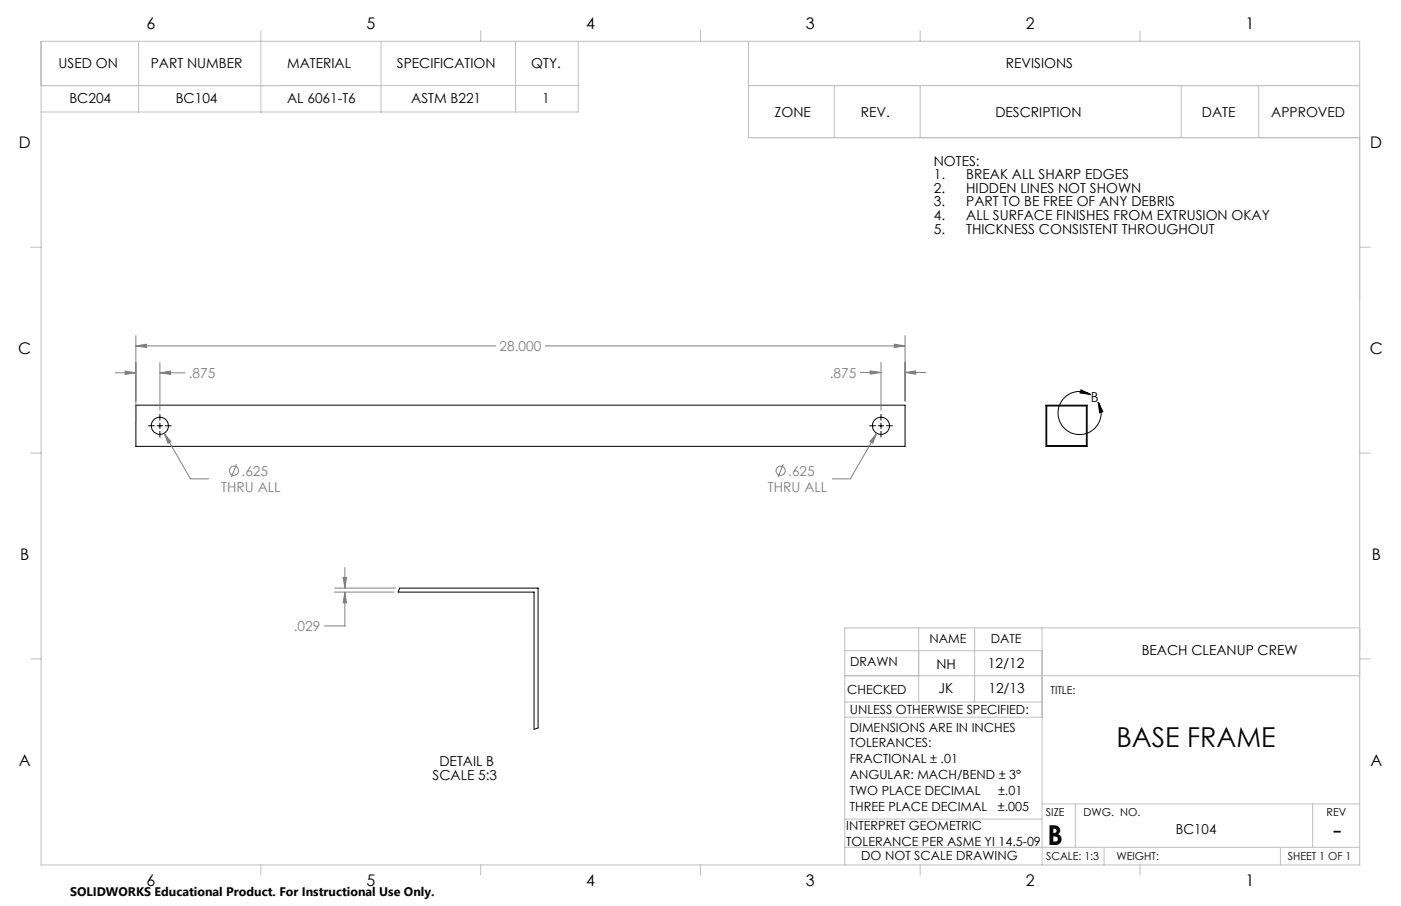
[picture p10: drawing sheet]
<svg xmlns="http://www.w3.org/2000/svg" width="432mm" height="279mm" viewBox="0 0 432 279" stroke-linecap="round" stroke-linejoin="round" font-family="sans-serif">
<defs><g id="words">
<g font-size="8.5">
<text x="344.1" y="230.4">BASE FRAME</text>
<text x="322.8" y="260.7">B</text>
<text x="410.8" y="258.9">-</text>
</g>
<g font-size="4.9">
<text x="45.2" y="8.9">6</text>
<text x="112.9" y="8.9">5</text>
<text x="180.7" y="8.9">4</text>
<text x="248.4" y="8.9">3</text>
<text x="316.1" y="8.9">2</text>
<text x="383.9" y="8.9">1</text>
<text x="5.8" y="45.8">D</text>
<text x="422.3" y="45.8">D</text>
<text x="5.6" y="109.3">C</text>
<text x="422.2" y="109.3">C</text>
<text x="6.2" y="172.8">B</text>
<text x="422.8" y="172.8">B</text>
<text x="5.8" y="236.3">A</text>
<text x="422.4" y="236.3">A</text>
<text x="45.2" y="273.1">6</text>
<text x="112.9" y="273.1">5</text>
<text x="180.7" y="273.1">4</text>
<text x="248.4" y="273.1">3</text>
<text x="316.1" y="273.1">2</text>
<text x="383.9" y="273.1">1</text>
</g>
<g font-size="4.2">
<text x="18.1" y="20.8">USED ON</text>
<text x="46.5" y="20.8">PART NUMBER</text>
<text x="88.5" y="20.8">MATERIAL</text>
<text x="122.3" y="20.8">SPECIFICATION</text>
<text x="163.7" y="20.8">QTY.</text>
<text x="310" y="20.8">REVISIONS</text>
<text x="21.4" y="31.9">BC204</text>
<text x="54.2" y="31.9">BC104</text>
<text x="88.5" y="31.9">AL 6061-T6</text>
<text x="126.8" y="31.9">ASTM B221</text>
<text x="167.1" y="31.9">1</text>
<text x="238.8" y="35.9">ZONE</text>
<text x="265.3" y="35.9">REV.</text>
<text x="306.8" y="35.9">DESCRIPTION</text>
<text x="370.4" y="35.9">DATE</text>
<text x="391.8" y="35.9">APPROVED</text>
<text x="287.8" y="51.2">NOTES:</text>
<text x="287.8" y="55.3">1.</text>
<text x="287.8" y="59.5">2.</text>
<text x="297.8" y="55.3">BREAK ALL SHARP EDGES</text>
<text x="297.8" y="59.5">HIDDEN LINES NOT SHOWN</text>
<text x="287.8" y="63.7">3.</text>
<text x="297.8" y="63.7">PART TO BE FREE OF ANY DEBRIS</text>
<text x="287.8" y="67.9">4.</text>
<text x="297.8" y="67.9">ALL SURFACE FINISHES FROM EXTRUSION OKAY</text>
<text x="287.8" y="72">5.</text>
<text x="297.8" y="72">THICKNESS CONSISTENT THROUGHOUT</text>
<text x="336.2" y="123.9">B</text>
<text x="351.9" y="202.1">BEACH CLEANUP CREW</text>
<text x="288.6" y="206.3">NH</text>
<text x="304.5" y="206">12/12</text>
<text x="289.2" y="213.9">JK</text>
<text x="304.6" y="213.9">12/13</text>
<text x="135.4" y="236.3">DETAIL B</text>
<text x="133.3" y="240.4">SCALE 5:3</text>
<text x="362.4" y="257.1">BC104</text>
</g>
<g font-size="4.2" fill="#808080">
<text x="154" y="108.2">28.000</text>
<text x="58.2" y="116.6">.875</text>
<text x="255.8" y="116.5">.875</text>
<text x="74.5" y="146.7">.625</text>
<text x="242.9" y="146.7">.625</text>
<text x="68.2" y="151.8">THRU ALL</text>
<text x="236.7" y="151.8">THRU ALL</text>
<text x="90.6" y="194.6">.029</text>
</g>
<g font-size="3.9">
<text x="286.5" y="198.4">NAME</text>
<text x="305.4" y="198.3">DATE</text>
<text x="262" y="205.5">DRAWN</text>
<text x="261.1" y="213.9">CHECKED</text>
<text x="261.9" y="220.3">UNLESS OTHERWISE SPECIFIED:</text>
<text x="261.9" y="225.6">DIMENSIONS ARE IN INCHES</text>
<text x="261.9" y="230.5">TOLERANCES:</text>
<text x="261.9" y="235.4">FRACTIONAL ± .01</text>
<text x="261.9" y="240.3">ANGULAR: MACH/BEND ± 3°</text>
<text x="261.9" y="245.1">TWO PLACE DECIMAL</text>
<text x="307.6" y="245.1">±.01</text>
<text x="261.9" y="250">THREE PLACE DECIMAL</text>
<text x="307.5" y="250">±.005</text>
<text x="260.8" y="255.9">INTERPRET GEOMETRIC</text>
<text x="260.8" y="260.8">TOLERANCE PER ASME YI 14.5-09</text>
<text x="265.5" y="265.2">DO NOT SCALE DRAWING</text>
</g>
<text font-size="3.8" x="21.6" y="276.3">SOLIDWORKS Educational Product. For Instructional Use Only.</text>
<g font-size="3.4">
<text x="323.8" y="214">TITLE:</text>
<text x="322.4" y="251.6">SIZE</text>
<text x="334" y="251.6">DWG. NO.</text>
<text x="408.9" y="251.7">REV</text>
<text x="322.4" y="265.2">SCALE: 1:3</text>
<text x="344.1" y="265.2">WEIGHT:</text>
<text x="396.9" y="265.2">SHEET 1 OF 1</text>
</g>
</g></defs>
<g fill="none" stroke="#000" stroke-width=".31">
<path d="M41.9 125h237v12.7h-237zM45.8 131.3h1.8M48.4 131.3h1.7M49.3 127.8v1.8M49.3 130.5v1.7M49.3 133v1.8M51 131.3h1.8M268 131.3h1.8M270.7 131.3h1.7M271.5 127.8v1.8M271.5 130.5v1.7M271.5 133v1.8"/>
<path d="M273.2 131.3h1.8M322.4 125h12.7v12.7h-12.7zM322.6 125.2h12.2v12.2h-12.2zM333.2 120.2l3 1.5-3.4-.5zM336.2 121.7a6.6 6.6 0 0 0-10 4.5 6.6 6.6 0 0 0 7.7 7.7 6.6 6.6 0 0 0 4.6-9.9M338.5 124l1.4 3-1 .3zM123.2 181.4h42.6v43.1l-1.2 .4v-42.3h-41.9z"/>
<circle cx="49.3" cy="131.3" r="2.64"/>
<circle cx="271.5" cy="131.3" r="2.64"/>
</g>
<g fill="none" stroke="#808080" stroke-width=".31">
<path d="M35.5 115h6.4M38.6 114.4l3.3 .6-3.3 .5zM41.9 106.7l3.3-.5v1zM41.9 103.5v26.5M41.9 106.7h110.9M49.3 115l3.3-.6v1.1zM49.3 111.8v14.7M49.3 115h7.7M168 106.7h110.9M265.1 114.9h6.4M268.2 114.4l3.3 .5-3.3 .5zM271.5 111.7v14.8"/>
<path d="M275.6 106.2l3.3 .5-3.3 .5zM278.9 114.9l3.3-.5v1zM278.9 103.5v20.2M278.9 114.9h6.4M50.6 133.6l2.1 2.6-.9 .5zM50.6 133.6l8.1 14.1h5.6M270.2 133.6l-1.2 3.1-.9-.5zM270.2 133.6l-8.1 14.1h-5.6M72.9 143.2l-1.6 4M241.4 143.2l-1.6 4M105.8 178.1h1l-.5 3.3zM106.3 175v6.4"/>
<path d="M103.1 181.4h18.8M103.1 182.6h18.4M106.3 182.6l.5 3.3h-1zM106.3 182.6v10.4h-6.4"/>
<circle cx="72.1" cy="145.2" r="1.42"/>
<circle cx="240.6" cy="145.2" r="1.42"/>
</g>
<g fill="none" stroke="#c0c0c0" stroke-width=".31">
<path d="M12.7 12.7h406.4v254h-406.4zM42.7 12.7v21.8M80.4 9.6v24.9M117.4 12.7v21.8M148.2 9.6v3.1M158.9 12.7v21.8M178.2 12.7v21.8h-165.5M215.9 9.5v3.2M230.7 12.7v29.7h188.4M283.6 9.6v3.1M351.4 9.6v3.1M12.7 26.4h165.5"/>
<path d="M230.7 26.4h188.4M257.1 26.4v16M283.6 26.4v16M364.1 26.4v16M387.9 26.4v16M9.5 76.2h3.2M419.1 76.2h3.2M9.5 139.7h3.2M419.1 139.7h3.2M283.1 193.6v22.9M300.4 193.6v22.9M321.2 193.6v73.1"/>
<path d="M419.1 193.6h-158.7v73.1M9.5 203.2h3.2M260.4 200.7h60.8M260.4 208.4h158.7M260.4 216.5h60.8M419.1 203.2h3.2M260.4 221.2h60.8M260.4 252.6h60.8M321.2 247.9h97.9M331.4 247.9v13.4M404.6 247.9v13.4M80.4 266.7v3.2"/>
<path d="M148.2 266.7v3.2M215.9 266.7v3.2M260.4 261.3h158.7M283.6 266.7v3.2M340.3 261.3v5.4M351.4 266.7v3.2M394.6 261.3v5.4"/>
</g>
<path d="M333.2 120.2l3 1.5-3.4-.5zM338.5 124l1.4 3-1 .3z" fill="#000"/>
<path d="M41.9 106.7l3.3-.5v1zM275.6 106.2l3.3 .5-3.3 .5zM38.6 114.4l3.3 .6-3.3 .5zM49.3 115l3.3-.6v1.1zM268.2 114.4l3.3 .5-3.3 .5zM278.9 114.9l3.3-.5v1zM50.6 133.6l1.2 3.1 .9-.5zM270.2 133.6l-2.1 2.6 .9 .5zM105.8 178.1h1l-.5 3.3zM106.3 182.6l.5 3.3h-1z" fill="#808080"/>
<use href="#words"/>
</svg>
